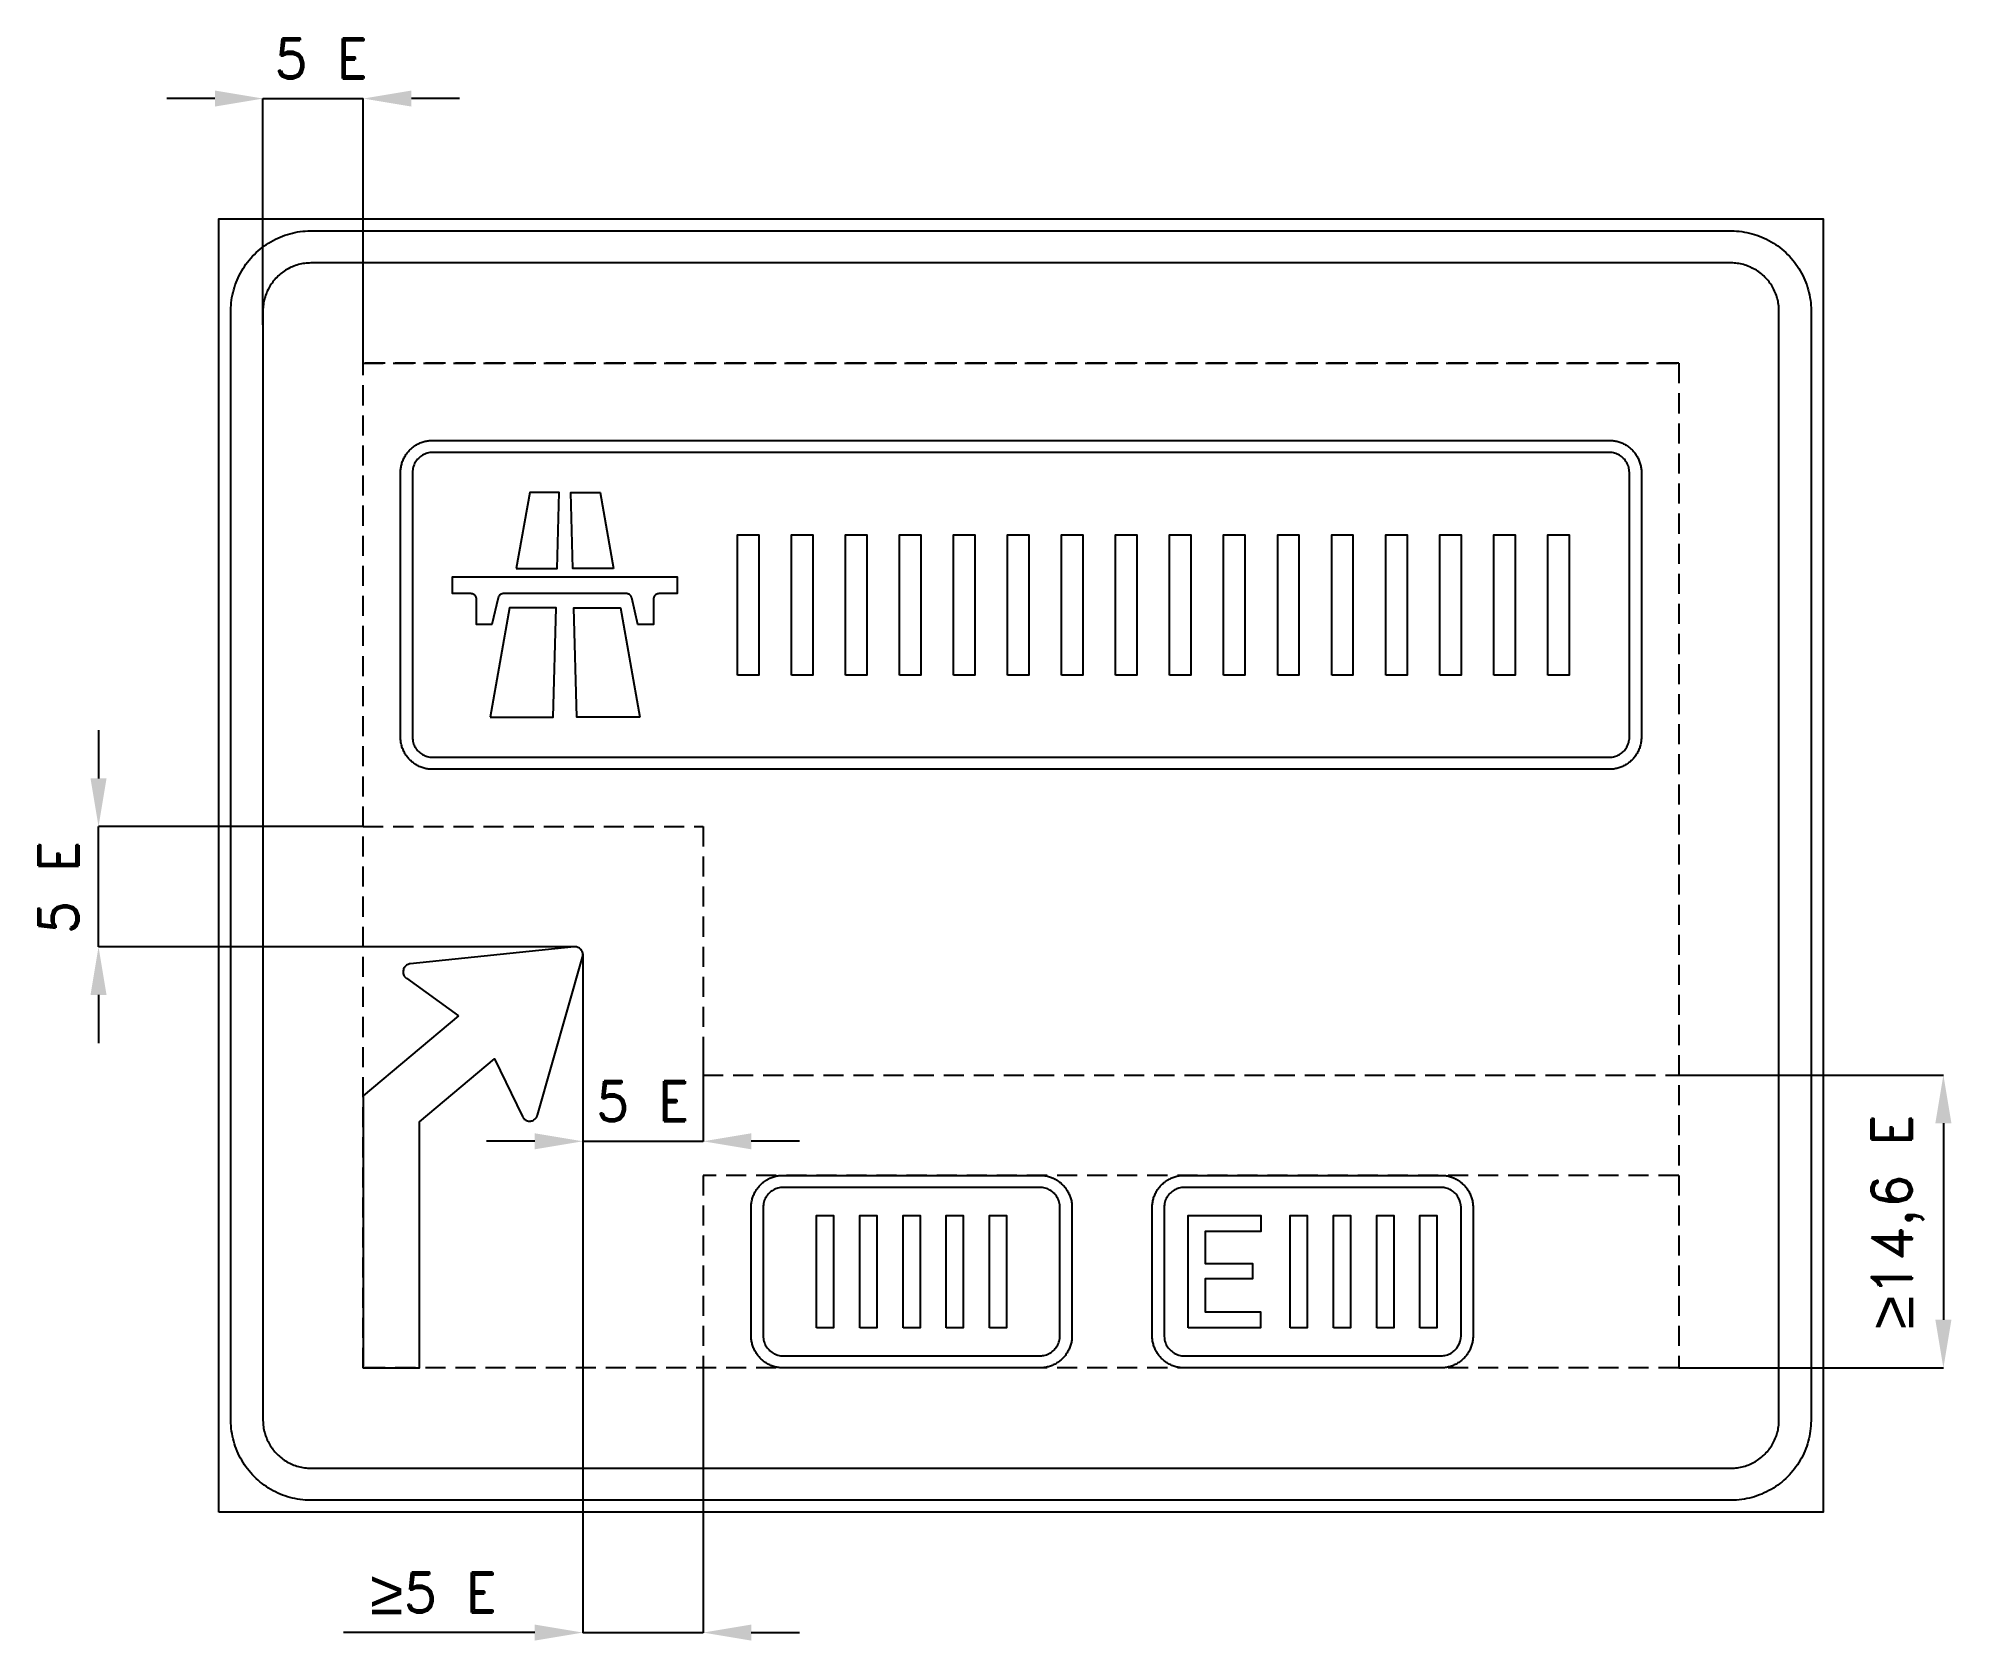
# Model space of a CAD drawing. Header units: millimetres. Extents: x 92 to 4877, y 63 to 4058.
import ezdxf

# ---------------------------------------------------------------- set-up
doc = ezdxf.new("R2010")
doc.units = ezdxf.units.MM
doc.header["$LTSCALE"] = 5
doc.linetypes.add('ČÁRKOVANÁX2', pattern=[1.5, 1, -0.5])
doc.layers.add('Kóty', color=2, linetype='Continuous')
doc.layers.add('Značka', color=7, linetype='Continuous')
doc.styles.get("Standard").update_dxf_attribs({"font": 'romand.shx', "height": 100})
doc.dimstyles.get("Standard").update_dxf_attribs({"dimtxt": 100, "dimasz": 120, "dimexe": 0.18, "dimexo": 0.0625, "dimgap": 50, "dimtad": 1, "dimdec": 0, "dimzin": 0, "dimdsep": 46, "dimtxsty": 'Standard', "dimcen": 0.09, "dimadec": 0, "dimazin": 0, "dimtfac": 1, "dimtdec": 0, "dimtofl": 0, "dimtmove": 0, "dimatfit": 3, "dimfxl": 1, "dimtolj": 1, "dimtzin": 0, "dimarcsym": 0})

msp = doc.modelspace()

# ---------------------------------------------------------------- texts
at = {"layer": 'Kóty', "char_height": 100, "attachment_point": 5}
for s, insert in [('\\A1;5 E', (797, 4007.6)), ('\\A1;5 E', (1598.9, 1407.6)), ('{\\fArial|b0|i0|c238|p34;\\H1.08333x;≥\\A1;\\Fromand|c238;\\H0.92308x;5 E}', (1077.8, 182.6))]:
    msp.add_mtext(s, dxfattribs=dict(at, insert=insert))
at = {"layer": 'Kóty', "insert": (141.7, 1940.9), "char_height": 100, "attachment_point": 5, "rotation": 90}
msp.add_mtext('\\A1;5 E', dxfattribs=at)

# ---------------------------------------------------------------- blocks, each defined once
blk = doc.blocks.new('*D0')
at = {"layer": 'Defpoints', "color": 0, "transparency": 16777216}
for p in [(4181.7, 1472.7), (4181.7, 742.6), (4841.7, 742.6)]:
    blk.add_point(p, dxfattribs=at)
at = {"layer": 'Kóty', "color": 0, "lineweight": -2, "transparency": 16777216}
for p, q in [((4181.8, 1472.7), (4841.9, 1472.7)), ((4841.7, 1352.7), (4841.7, 862.6)), ((4181.8, 742.6), (4841.9, 742.6))]:
    blk.add_line(p, q, dxfattribs=at)
at = {"layer": 'Kóty', "color": 0, "transparency": 16777216}
for points in [[(4821.7, 1352.7), (4861.7, 1352.7), (4841.7, 1472.7)], [(4821.7, 862.6), (4861.7, 862.6), (4841.7, 742.6)]]:
    blk.add_solid(points, dxfattribs=at)
at = {"layer": 'Kóty', "color": 0, "transparency": 16777216, "insert": (4728, 1107.7), "char_height": 100, "attachment_point": 5, "rotation": 90}
blk.add_mtext('\\A1;{\\fArial|b0|i0|c238|p34;\\H1.08333x;≥}14,6 E', dxfattribs=at)

# ---------------------------------------------------------------- dimensions: what is measured, and where the dimension line sits
at = {"layer": 'Kóty'}
dim = msp.add_linear_dim(base=(4841.7, 742.6), p1=(4181.7, 1472.7), p2=(4181.7, 742.6), angle=90, text='{\\fArial|b0|i0|c238|p34;\\H1.08333x;≥}14,6 E', dimstyle='Standard', dxfattribs=at)
dim.commit()
dim.dimension.update_dxf_attribs({"geometry": '*D0', "text_midpoint": (4728, 1107.7)})

# ---------------------------------------------------------------- linework, layer by layer
at = {"layer": 'Kóty'}
for p, q in [((531.7, 3907.6), (411.7, 3907.6)), ((651.7, 3343.3), (651.7, 3907.8)), ((901.7, 3247.7), (901.7, 3907.8)), ((1141.7, 3907.6), (1021.7, 3907.6)), ((241.7, 2332.4), (241.7, 2212.4)), ((901.7, 2092.2), (241.5, 2092.4)), ((1429.8, 1792.6), (241.5, 1792.5)), ((1449.2, 1774.7), (1449.2, 82.4)), ((1449.2, 1774.7), (1449.2, 1307.4)), ((241.7, 1672.5), (241.7, 1552.5)), ((1749.2, 1522.6), (1749.2, 1307.4)), ((1329.2, 1307.6), (1209.2, 1307.6)), ((1989.2, 1307.6), (1869.2, 1307.6)), ((1749.4, 742.6), (1749.4, 82.4)), ((1329.2, 82.6), (852.1, 82.6)), ((1869.4, 82.6), (1989.4, 82.6))]:
    msp.add_line(p, q, dxfattribs=at)
for points in [[(651.7, 3907.6), (901.7, 3907.8)], [(241.7, 1792.5), (241.7, 2092.4)], [(1449.2, 1307.6), (1749.2, 1307.6)], [(1449.2, 82.6), (1749.4, 82.6)]]:
    msp.add_lwpolyline(points, dxfattribs=at)
for points in [[(531.7, 3927.6), (531.7, 3887.6), (651.7, 3907.6)], [(1021.7, 3927.6), (1021.7, 3887.6), (901.7, 3907.6)], [(221.7, 2212.4), (261.7, 2212.4), (241.7, 2092.4)], [(221.7, 1672.5), (261.7, 1672.5), (241.7, 1792.5)], [(1329.2, 1327.6), (1329.2, 1287.6), (1449.2, 1307.6)], [(1869.2, 1327.6), (1869.2, 1287.6), (1749.2, 1307.6)], [(1329.2, 102.6), (1329.2, 62.6), (1449.2, 82.6)], [(1869.4, 102.6), (1869.4, 62.6), (1749.4, 82.6)]]:
    msp.add_solid(points, dxfattribs=at)
at = {"layer": 'Značka', "color": 6, "linetype": 'ČÁRKOVANÁX2', "ltscale": 10}
msp.add_line((4181.7, 3247.6), (901.7, 3247.6), dxfattribs=at)
at = {"layer": 'Značka', "color": 5}
msp.add_lwpolyline([(541.7, 382.6), (541.7, 3607.6), (4541.7, 3607.6), (4541.7, 382.6), (541.7, 382.6)], dxfattribs=at)
for points in [[(771.7, 412.6), (770.9, 412.6), (770.2, 412.6, -0.03218), (744.3, 414.4, -0.035443), (719, 419.7, -0.036267), (694.4, 428, -0.03442), (671.3, 439.7, -0.033721), (649.7, 454, -0.034085), (630.3, 471.2, -0.034209), (613.1, 490.6, -0.034229), (598.8, 512.2, -0.034044), (587.2, 535.3, -0.033412), (578.8, 559.8, -0.034127), (573.5, 585.2, -0.036745), (571.7, 611), (571.7, 611.8), (571.7, 612.6), (571.7, 3377.6), (571.7, 3378.4), (571.7, 3379.2, -0.03218), (573.5, 3405, -0.035441), (578.8, 3430.4, -0.03627), (587.1, 3454.9, -0.034417), (598.8, 3478.1, -0.033719), (613.2, 3499.6, -0.034077), (630.3, 3519, -0.034208), (649.7, 3536.2, -0.034227), (671.3, 3550.6, -0.034051), (694.4, 3562.1, -0.033416), (719, 3570.5, -0.034129), (744.3, 3575.9, -0.036746), (770.2, 3577.6), (770.9, 3577.6), (771.7, 3577.6), (4311.7, 3577.6), (4312.5, 3577.6), (4313.3, 3577.6, -0.032179), (4339.1, 3575.8, -0.035449), (4364.5, 3570.5, -0.036285), (4389, 3562.2, -0.03442), (4412.2, 3550.6, -0.033728), (4433.7, 3536.2, -0.034072), (4453.1, 3519, -0.034214), (4470.3, 3499.6, -0.034225), (4484.7, 3478.1, -0.034047), (4496.3, 3454.9, -0.033416), (4504.6, 3430.4, -0.034127), (4510, 3405, -0.036746), (4511.7, 3379.2), (4511.7, 3378.4), (4511.7, 3377.6), (4511.7, 612.6), (4511.7, 611.8), (4511.7, 611, -0.032179), (4509.9, 585.2, -0.035451), (4504.6, 559.8, -0.036282), (4496.3, 535.3, -0.034423), (4484.7, 512.2, -0.033731), (4470.3, 490.6, -0.034079), (4453.1, 471.2, -0.034215), (4433.7, 454, -0.034227), (4412.2, 439.7, -0.03404), (4389, 428.1, -0.033412), (4364.5, 419.7, -0.034125), (4339.1, 414.3, -0.036745), (4313.3, 412.6), (4312.5, 412.6), (4311.7, 412.6), (771.7, 412.6)], [(771.7, 492.6), (4311.7, 492.6), (4312.2, 492.6), (4312.7, 492.6, 0.03218), (4328.2, 493.7, 0.035446), (4343.4, 496.9, 0.036272), (4358.1, 501.8, 0.034415), (4372, 508.8, 0.03371), (4384.9, 517.5, 0.034081), (4396.6, 527.8, 0.03421), (4406.9, 539.4, 0.03423), (4415.5, 552.3, 0.034026), (4422.4, 566.2, 0.033416), (4427.5, 580.9, 0.034113), (4430.7, 596.2, 0.036749), (4431.7, 611.7), (4431.7, 612.1), (4431.7, 612.6), (4431.7, 3377.6), (4431.7, 3378.1), (4431.7, 3378.6, 0.03218), (4430.6, 3394.1, 0.035459), (4427.5, 3409.3, 0.036272), (4422.5, 3424, 0.034417), (4415.5, 3437.9, 0.03372), (4406.9, 3450.8, 0.034076), (4396.6, 3462.5, 0.034204), (4384.9, 3472.8, 0.034215), (4372, 3481.4, 0.03402), (4358.1, 3488.3, 0.033415), (4343.4, 3493.4, 0.034111), (4328.2, 3496.6, 0.036748), (4312.7, 3497.6), (4312.2, 3497.6), (4311.7, 3497.6), (771.7, 3497.6), (771.3, 3497.6), (770.8, 3497.6, 0.032179), (755.3, 3496.5, 0.035457), (740.1, 3493.4, 0.036267), (725.3, 3488.4, 0.034424), (711.5, 3481.4, 0.033731), (698.5, 3472.8, 0.034079), (686.9, 3462.5, 0.034202), (676.6, 3450.8, 0.034216), (668, 3437.9, 0.034038), (661, 3424, 0.033412), (656, 3409.3, 0.034124), (652.8, 3394, 0.036744), (651.7, 3378.6), (651.7, 3378.1), (651.7, 3377.6), (651.7, 612.6), (651.7, 612.1), (651.7, 611.7, 0.03218), (652.8, 596.2, 0.035444), (656, 580.9, 0.036267), (661, 566.2, 0.034421), (668, 552.3, 0.033721), (676.6, 539.4, 0.034084), (686.9, 527.8, 0.034209), (698.5, 517.5, 0.03423), (711.5, 508.8, 0.034044), (725.3, 501.9, 0.033413), (740.1, 496.9, 0.034127), (755.3, 493.6, 0.036744), (770.8, 492.6), (771.3, 492.6), (771.7, 492.6)], [(1139.2, 1620.5), (901.7, 1421.3), (901.7, 742.6), (1041.7, 742.6), (1041.7, 1356), (1229.2, 1513.3), (1298.7, 1369.2), (1299.2, 1368.3), (1299.6, 1367.5, 0.05144), (1301.9, 1364.4, 0.051549), (1304.8, 1361.8, 0.06417), (1309, 1359.4, 0.064124), (1313.6, 1358.1, 0.064003), (1318.4, 1357.9, 0.063887), (1323.1, 1358.9, 0.063518), (1327.5, 1361, 0.062348), (1331.2, 1364.1, 0.051635), (1333.6, 1367.1, 0.056323), (1335.3, 1370.6, 0.011231), (1335.7, 1371.5), (1335.9, 1372.4), (1448.6, 1767.1), (1448.8, 1768.1, 0.009953), (1449, 1769, 0.052008), (1449.4, 1772.9, 0.052135), (1448.9, 1776.8, 0.064834), (1447.3, 1781.4, 0.065058), (1444.7, 1785.5, 0.064761), (1441.1, 1788.8, 0.063101), (1436.8, 1791.2, 0.052124), (1433.1, 1792.3, 0.056952), (1429.2, 1792.6), (1428.2, 1792.6), (1427.3, 1792.5), (1019, 1750.2), (1018, 1750), (1017.1, 1749.9, 0.051482), (1013.4, 1748.8, 0.051557), (1010, 1746.9, 0.064164), (1006.3, 1743.8, 0.06413), (1003.5, 1739.9, 0.064001), (1001.7, 1735.4, 0.063877), (1001, 1730.6, 0.063529), (1001.5, 1725.8, 0.062365), (1003.1, 1721.3, 0.051652), (1005.2, 1718, 0.056308), (1007.8, 1715.2), (1008.6, 1714.6), (1009.3, 1714), (1139.2, 1620.5)]]:
    msp.add_lwpolyline(points, format="xyb", dxfattribs=at)
at = {"layer": 'Značka', "color": 6, "linetype": 'ČÁRKOVANÁX2', "ltscale": 10}
for points in [[(901.7, 742.6), (901.7, 3247.6), (4181.7, 3247.6), (4181.7, 742.6), (901.7, 742.6)], [(901.7, 2092.2), (1749.2, 2092.8), (1749.2, 1472.7), (4181.7, 1472.7)], [(4181.7, 1222.7), (1749.2, 1222.7), (1749.4, 742.6)]]:
    msp.add_lwpolyline(points, dxfattribs=at)
at = {"layer": 'Značka', "color": 3}
for points in [[(1074.7, 2235.1), (1074.4, 2235.1), (1074.1, 2235.1, -0.032179), (1063.8, 2235.8, -0.035442), (1053.6, 2238, -0.036259), (1043.8, 2241.3, -0.034412), (1034.5, 2245.9, -0.033722), (1025.9, 2251.7, -0.034079), (1018.2, 2258.5, -0.034208), (1011.3, 2266.3, -0.034233), (1005.6, 2274.9, -0.034047), (1000.9, 2284.2, -0.033418), (997.6, 2294, -0.034128), (995.4, 2304.2, -0.036747), (994.7, 2314.5), (994.7, 2314.8), (994.7, 2315.1), (994.7, 2975.1), (994.7, 2975.4), (994.7, 2975.7, -0.032177), (995.5, 2986.1, -0.035443), (997.6, 2996.2, -0.03627), (1000.9, 3006, -0.034422), (1005.6, 3015.3, -0.033734), (1011.3, 3023.9, -0.034072), (1018.2, 3031.7, -0.034206), (1025.9, 3038.5, -0.034224), (1034.5, 3044.3, -0.034046), (1043.8, 3048.9, -0.033416), (1053.6, 3052.3, -0.034153), (1063.8, 3054.4, -0.036741), (1074.1, 3055.1), (1074.4, 3055.1), (1074.7, 3055.1), (4008.7, 3055.1), (4009, 3055.1), (4009.4, 3055.1, -0.032177), (4019.7, 3054.4, -0.035443), (4029.8, 3052.3, -0.036259), (4039.7, 3049, -0.034425), (4048.9, 3044.3, -0.033741), (4057.5, 3038.5, -0.034066), (4065.3, 3031.7, -0.034182), (4072.2, 3023.9, -0.034226), (4077.9, 3015.3, -0.034056), (4082.5, 3006, -0.033425), (4085.9, 2996.2, -0.034151), (4088, 2986.1, -0.036743), (4088.7, 2975.7), (4088.7, 2975.4), (4088.7, 2975.1), (4088.7, 2315.1), (4088.7, 2314.8), (4088.7, 2314.5, -0.032179), (4088, 2304.2, -0.035443), (4085.9, 2294, -0.036259), (4082.6, 2284.2, -0.034419), (4077.9, 2274.9, -0.033729), (4072.2, 2266.3, -0.034073), (4065.3, 2258.5, -0.034191), (4057.5, 2251.7, -0.034225), (4048.9, 2245.9, -0.034056), (4039.6, 2241.3, -0.033414), (4029.8, 2238, -0.034128), (4019.7, 2235.8, -0.036743), (4009.4, 2235.1), (4009, 2235.1), (4008.7, 2235.1), (1074.7, 2235.1)], [(1074.7, 2235.1), (1074.4, 2235.1), (1074.1, 2235.1, -0.032179), (1063.8, 2235.8, -0.035442), (1053.6, 2238, -0.036259), (1043.8, 2241.3, -0.034412), (1034.5, 2245.9, -0.033722), (1025.9, 2251.7, -0.034079), (1018.2, 2258.5, -0.034208), (1011.3, 2266.3, -0.034233), (1005.6, 2274.9, -0.034047), (1000.9, 2284.2, -0.033418), (997.6, 2294, -0.034128), (995.4, 2304.2, -0.036747), (994.7, 2314.5), (994.7, 2314.8), (994.7, 2315.1), (994.7, 2975.1), (994.7, 2975.4), (994.7, 2975.7, -0.032177), (995.5, 2986.1, -0.035443), (997.6, 2996.2, -0.03627), (1000.9, 3006, -0.034422), (1005.6, 3015.3, -0.033734), (1011.3, 3023.9, -0.034072), (1018.2, 3031.7, -0.034206), (1025.9, 3038.5, -0.034224), (1034.5, 3044.3, -0.034046), (1043.8, 3048.9, -0.033416), (1053.6, 3052.3, -0.034153), (1063.8, 3054.4, -0.036741), (1074.1, 3055.1), (1074.4, 3055.1), (1074.7, 3055.1), (4008.7, 3055.1), (4009, 3055.1), (4009.4, 3055.1, -0.032177), (4019.7, 3054.4, -0.035443), (4029.8, 3052.3, -0.036259), (4039.7, 3049, -0.034425), (4048.9, 3044.3, -0.033741), (4057.5, 3038.5, -0.034066), (4065.3, 3031.7, -0.034182), (4072.2, 3023.9, -0.034226), (4077.9, 3015.3, -0.034056), (4082.5, 3006, -0.033425), (4085.9, 2996.2, -0.034151), (4088, 2986.1, -0.036743), (4088.7, 2975.7), (4088.7, 2975.4), (4088.7, 2975.1), (4088.7, 2315.1), (4088.7, 2314.8), (4088.7, 2314.5, -0.032179), (4088, 2304.2, -0.035443), (4085.9, 2294, -0.036259), (4082.6, 2284.2, -0.034419), (4077.9, 2274.9, -0.033729), (4072.2, 2266.3, -0.034073), (4065.3, 2258.5, -0.034191), (4057.5, 2251.7, -0.034225), (4048.9, 2245.9, -0.034056), (4039.6, 2241.3, -0.033414), (4029.8, 2238, -0.034128), (4019.7, 2235.8, -0.036743), (4009.4, 2235.1), (4009, 2235.1), (4008.7, 2235.1), (1074.7, 2235.1)], [(1074.7, 2265.1), (4008.7, 2265.1), (4008.9, 2265.1), (4009.1, 2265.1, 0.032201), (4015.6, 2265.6, 0.035429), (4021.9, 2266.9, 0.036236), (4028.1, 2269, 0.034417), (4033.8, 2271.9, 0.033715), (4039.2, 2275.5, 0.034091), (4044.1, 2279.8, 0.034221), (4048.4, 2284.6, 0.034225), (4052, 2290, 0.034051), (4054.9, 2295.8, 0.033431), (4057, 2301.9, 0.034177), (4058.3, 2308.3, 0.036734), (4058.7, 2314.7), (4058.7, 2314.9), (4058.7, 2315.1), (4058.7, 2975.1), (4058.7, 2975.3), (4058.7, 2975.5, 0.032201), (4058.3, 2982, 0.035466), (4057, 2988.3, 0.036308), (4054.9, 2994.4, 0.034484), (4052, 3000.2, 0.033716), (4048.4, 3005.6, 0.034119), (4044.1, 3010.5, 0.034209), (4039.2, 3014.8, 0.034225), (4033.8, 3018.4, 0.034043), (4028.1, 3021.2, 0.033424), (4021.9, 3023.3, 0.03417), (4015.6, 3024.7, 0.036735), (4009.1, 3025.1), (4008.9, 3025.1), (4008.7, 3025.1), (1074.7, 3025.1), (1074.5, 3025.1), (1074.3, 3025.1), (1067.9, 3024.7, 0.035467), (1061.5, 3023.3, 0.03632), (1055.4, 3021.3, 0.034475), (1049.6, 3018.4, 0.033724), (1044.2, 3014.8, 0.034108), (1039.4, 3010.5, 0.034202), (1035.1, 3005.6, 0.034229), (1031.5, 3000.2, 0.034039), (1028.6, 2994.4, 0.033411), (1026.5, 2988.3, 0.034119), (1025.2, 2982, 0.03674), (1024.7, 2975.5), (1024.7, 2975.3), (1024.7, 2975.1), (1024.7, 2315.1), (1024.7, 2314.9), (1024.7, 2314.7, 0.032179), (1025.2, 2308.3, 0.035446), (1026.5, 2301.9, 0.036266), (1028.6, 2295.8, 0.034408), (1031.5, 2290, 0.033722), (1035.1, 2284.6, 0.034097), (1039.4, 2279.8, 0.034183), (1044.2, 2275.5, 0.034227), (1049.6, 2271.9, 0.034026), (1055.4, 2269, 0.033407), (1061.5, 2266.9, 0.034136), (1067.9, 2265.5, 0.036736), (1074.3, 2265.1), (1074.5, 2265.1), (1074.7, 2265.1)], [(1571.5, 2662.3), (1571.3, 2662.9), (1571.1, 2663.5, 0.047764), (1570.1, 2665.8, 0.047997), (1568.7, 2667.9, 0.059566), (1566.5, 2670.1, 0.058353), (1563.9, 2671.7, 0.048212), (1561.5, 2672.6, 0.052404), (1559.1, 2673.1), (1558.4, 2673.1), (1557.8, 2673.1), (1251.6, 2673.1), (1251, 2673.1), (1250.4, 2673.1), (1247.9, 2672.6), (1245.6, 2671.7, 0.059482), (1242.9, 2670.1, 0.058347), (1240.7, 2667.9, 0.048253), (1239.3, 2665.8, 0.052405), (1238.3, 2663.5), (1238.2, 2662.9), (1238, 2662.3), (1222.7, 2596.1), (1184.2, 2596.1), (1184.2, 2659.1), (1184.2, 2659.8), (1184.2, 2660.6, 0.055722), (1183.6, 2663.4, 0.056185), (1182.4, 2666.1, 0.069706), (1180.1, 2669, 0.068362), (1177.2, 2671.2, 0.056481), (1174.6, 2672.5, 0.061107), (1171.7, 2673), (1171, 2673.1), (1170.2, 2673.1), (1124.7, 2673.1), (1124.7, 2715.1), (1684.7, 2715.1), (1684.7, 2673.1), (1639.2, 2673.1), (1638.5, 2673.1), (1637.8, 2673, 0.055644), (1634.9, 2672.5, 0.056207), (1632.2, 2671.2, 0.069667), (1629.3, 2669, 0.068314), (1627.1, 2666.1, 0.056452), (1625.9, 2663.4, 0.061104), (1625.3, 2660.6, 0.012198), (1625.3, 2659.8, 0.004175), (1625.2, 2659.1), (1625.2, 2596.1), (1586.7, 2596.1), (1571.5, 2662.3)], [(2948.9, 742.7), (2948.6, 742.7), (2948.3, 742.7, -0.032181), (2938, 743.4, -0.035443), (2927.8, 745.5, -0.036262), (2918, 748.9, -0.034422), (2908.8, 753.5, -0.033721), (2900.1, 759.3, -0.034103), (2892.4, 766.1, -0.034206), (2885.5, 773.9, -0.034244), (2879.8, 782.5, -0.034046), (2875.1, 791.8, -0.033416), (2871.8, 801.6, -0.034106), (2869.6, 811.8, -0.036717), (2868.9, 822.1), (2868.9, 822.4), (2868.9, 822.7), (2868.9, 1142.7), (2868.9, 1143), (2868.9, 1143.3, -0.032156), (2869.7, 1153.7, -0.035441), (2871.8, 1163.8, -0.036281), (2875.1, 1173.6, -0.034407), (2879.8, 1182.9, -0.033712), (2885.5, 1191.5, -0.034077), (2892.4, 1199.3, -0.034218), (2900.1, 1206.1, -0.034218), (2908.8, 1211.9, -0.034029), (2918, 1216.5, -0.033411), (2927.8, 1219.9, -0.034128), (2938, 1222, -0.03674), (2948.3, 1222.7), (2948.6, 1222.7), (2948.9, 1222.7), (3588.9, 1222.7), (3589.2, 1222.7), (3589.6, 1222.7, -0.032175), (3599.9, 1222, -0.035437), (3610, 1219.9, -0.036265), (3619.9, 1216.6, -0.03442), (3629.1, 1211.9, -0.033719), (3637.7, 1206.1, -0.034106), (3645.5, 1199.3, -0.034206), (3652.4, 1191.5, -0.034245), (3658.1, 1182.9, -0.03405), (3662.7, 1173.6, -0.033416), (3666.1, 1163.8, -0.034106), (3668.2, 1153.7, -0.036764), (3668.9, 1143.3), (3668.9, 1143), (3668.9, 1142.7), (3668.9, 822.7), (3668.9, 822.4), (3668.9, 822.1, -0.032203), (3668.2, 811.7, -0.035442), (3666.1, 801.6, -0.036259), (3662.8, 791.8, -0.034422), (3658.1, 782.5, -0.033712), (3652.4, 773.9, -0.034114), (3645.5, 766.1, -0.034216), (3637.7, 759.3, -0.034246), (3629.1, 753.5, -0.034053), (3619.9, 748.9, -0.03341), (3610, 745.5, -0.034128), (3599.9, 743.4, -0.036746), (3589.6, 742.7), (3589.2, 742.7), (3588.9, 742.7), (2948.9, 742.7)], [(2948.9, 742.7), (2948.6, 742.7), (2948.3, 742.7, -0.032181), (2938, 743.4, -0.035443), (2927.8, 745.5, -0.036262), (2918, 748.9, -0.034422), (2908.8, 753.5, -0.033721), (2900.1, 759.3, -0.034103), (2892.4, 766.1, -0.034206), (2885.5, 773.9, -0.034244), (2879.8, 782.5, -0.034046), (2875.1, 791.8, -0.033416), (2871.8, 801.6, -0.034106), (2869.6, 811.8, -0.036717), (2868.9, 822.1), (2868.9, 822.4), (2868.9, 822.7), (2868.9, 1142.7), (2868.9, 1143), (2868.9, 1143.3, -0.032156), (2869.7, 1153.7, -0.035441), (2871.8, 1163.8, -0.036281), (2875.1, 1173.6, -0.034407), (2879.8, 1182.9, -0.033712), (2885.5, 1191.5, -0.034077), (2892.4, 1199.3, -0.034218), (2900.1, 1206.1, -0.034218), (2908.8, 1211.9, -0.034029), (2918, 1216.5, -0.033411), (2927.8, 1219.9, -0.034128), (2938, 1222, -0.03674), (2948.3, 1222.7), (2948.6, 1222.7), (2948.9, 1222.7), (3588.9, 1222.7), (3589.2, 1222.7), (3589.6, 1222.7, -0.032175), (3599.9, 1222, -0.035437), (3610, 1219.9, -0.036265), (3619.9, 1216.6, -0.03442), (3629.1, 1211.9, -0.033719), (3637.7, 1206.1, -0.034106), (3645.5, 1199.3, -0.034206), (3652.4, 1191.5, -0.034245), (3658.1, 1182.9, -0.03405), (3662.7, 1173.6, -0.033416), (3666.1, 1163.8, -0.034106), (3668.2, 1153.7, -0.036764), (3668.9, 1143.3), (3668.9, 1143), (3668.9, 1142.7), (3668.9, 822.7), (3668.9, 822.4), (3668.9, 822.1, -0.032203), (3668.2, 811.7, -0.035442), (3666.1, 801.6, -0.036259), (3662.8, 791.8, -0.034422), (3658.1, 782.5, -0.033712), (3652.4, 773.9, -0.034114), (3645.5, 766.1, -0.034216), (3637.7, 759.3, -0.034246), (3629.1, 753.5, -0.034053), (3619.9, 748.9, -0.03341), (3610, 745.5, -0.034128), (3599.9, 743.4, -0.036746), (3589.6, 742.7), (3589.2, 742.7), (3588.9, 742.7), (2948.9, 742.7)], [(2948.9, 772.7), (3588.9, 772.7), (3589.1, 772.7), (3589.3, 772.7, 0.032177), (3595.8, 773.2, 0.035438), (3602.1, 774.5, 0.036267), (3608.3, 776.6, 0.034407), (3614, 779.5, 0.033733), (3619.4, 783.1, 0.034072), (3624.3, 787.4, 0.034211), (3628.6, 792.2), (3632.2, 797.6), (3635.1, 803.4), (3637.2, 809.5), (3638.5, 815.9), (3638.9, 822.3), (3638.9, 822.5), (3638.9, 822.7), (3638.9, 1142.7), (3638.9, 1142.9), (3638.9, 1143.1), (3638.5, 1149.6), (3637.2, 1155.9), (3635.1, 1162), (3632.2, 1167.8, 0.033689), (3628.6, 1173.2, 0.034072), (3624.3, 1178.1, 0.034202), (3619.4, 1182.4, 0.034225), (3614, 1185.9, 0.034034), (3608.3, 1188.8, 0.033429), (3602.1, 1190.9, 0.03413), (3595.8, 1192.3, 0.036748), (3589.3, 1192.7), (3589.1, 1192.7), (3588.9, 1192.7), (2948.9, 1192.7), (2948.7, 1192.7), (2948.5, 1192.7, 0.032181), (2942.1, 1192.3, 0.035454), (2935.7, 1190.9, 0.036285), (2929.6, 1188.9, 0.034433), (2923.8, 1185.9, 0.033723), (2918.4, 1182.3, 0.034065), (2913.6, 1178.1, 0.034221), (2909.3, 1173.2, 0.034225), (2905.7, 1167.8, 0.034073), (2902.8, 1162, 0.033389), (2900.7, 1155.9, 0.034099), (2899.4, 1149.6, 0.036774), (2898.9, 1143.1), (2898.9, 1142.9), (2898.9, 1142.7), (2898.9, 822.7), (2898.9, 822.5), (2898.9, 822.3), (2899.4, 815.9, 0.035396), (2900.7, 809.5, 0.036246), (2902.8, 803.4, 0.034408), (2905.7, 797.6, 0.033692), (2909.3, 792.2, 0.034081), (2913.6, 787.4, 0.034202), (2918.4, 783.1, 0.034207), (2923.8, 779.5, 0.034039), (2929.6, 776.6, 0.0334), (2935.7, 774.5, 0.034126), (2942.1, 773.1, 0.036743), (2948.5, 772.7), (2948.7, 772.7), (2948.9, 772.7)]]:
    msp.add_lwpolyline(points, format="xyb", dxfattribs=at)
for points in [[(1283.4, 2736.1), (1385.2, 2736.1), (1390.2, 2925.1), (1316.8, 2925.1), (1283.4, 2736.1)], [(1526, 2736.1), (1424.2, 2736.1), (1419.3, 2925.1), (1492.7, 2925.1), (1526, 2736.1)], [(1834.7, 2470.1), (1834.7, 2820.1), (1887.8, 2820.1), (1887.8, 2470.1), (1834.7, 2470.1)], [(1969.4, 2470.1), (1969.4, 2820.1), (2022.5, 2820.1), (2022.5, 2470.1), (1969.4, 2470.1)], [(2104.2, 2470.1), (2104.2, 2820.1), (2157.2, 2820.1), (2157.2, 2470.1), (2104.2, 2470.1)], [(2238.9, 2470.1), (2238.9, 2820.1), (2291.9, 2820.1), (2291.9, 2470.1), (2238.9, 2470.1)], [(2373.6, 2470.1), (2373.6, 2820.1), (2426.6, 2820.1), (2426.6, 2470.1), (2373.6, 2470.1)], [(2508.3, 2470.1), (2508.3, 2820.1), (2561.3, 2820.1), (2561.3, 2470.1), (2508.3, 2470.1)], [(2643, 2470.1), (2643, 2820.1), (2696.1, 2820.1), (2696.1, 2470.1), (2643, 2470.1)], [(2777.7, 2470.1), (2777.7, 2820.1), (2830.8, 2820.1), (2830.8, 2470.1), (2777.7, 2470.1)], [(2912.4, 2470.1), (2912.4, 2820.1), (2965.5, 2820.1), (2965.5, 2470.1), (2912.4, 2470.1)], [(3047.1, 2470.1), (3047.1, 2820.1), (3100.2, 2820.1), (3100.2, 2470.1), (3047.1, 2470.1)], [(3181.9, 2470.1), (3181.9, 2820.1), (3234.9, 2820.1), (3234.9, 2470.1), (3181.9, 2470.1)], [(3316.6, 2470.1), (3316.6, 2820.1), (3369.6, 2820.1), (3369.6, 2470.1), (3316.6, 2470.1)], [(3451.3, 2470.1), (3451.3, 2820.1), (3504.3, 2820.1), (3504.3, 2470.1), (3451.3, 2470.1)], [(3586, 2470.1), (3586, 2820.1), (3639, 2820.1), (3639, 2470.1), (3586, 2470.1)], [(3720.7, 2470.1), (3720.7, 2820.1), (3773.8, 2820.1), (3773.8, 2470.1), (3720.7, 2470.1)], [(3855.4, 2470.1), (3855.4, 2820.1), (3908.5, 2820.1), (3908.5, 2470.1), (3855.4, 2470.1)], [(1218, 2365.1), (1375.5, 2365.1), (1382.7, 2638.1), (1266.2, 2638.1), (1218, 2365.1)], [(1591.4, 2365.1), (1433.9, 2365.1), (1426.8, 2638.1), (1543.3, 2638.1), (1591.4, 2365.1)], [(2958.9, 842.7), (2958.9, 1122.7), (3139.6, 1122.7), (3139.6, 1082.3), (3001.4, 1082.3), (3001.4, 1002.5), (3119.2, 1002.5), (3119.2, 965), (3001.4, 965), (3001.4, 882.5), (3139.3, 882.5), (3139.3, 842.7), (2958.9, 842.7)], [(3213.2, 842.7), (3213.2, 1122.7), (3255.6, 1122.7), (3255.6, 842.7), (3213.2, 842.7)], [(3321, 842.7), (3321, 1122.7), (3363.4, 1122.7), (3363.4, 842.7), (3321, 842.7)], [(3428.7, 842.7), (3428.7, 1122.7), (3471.2, 1122.7), (3471.2, 842.7), (3428.7, 842.7)], [(3536.5, 842.7), (3536.5, 1122.7), (3578.9, 1122.7), (3578.9, 842.7), (3536.5, 842.7)]]:
    msp.add_lwpolyline(points, dxfattribs=at)
at = {"layer": 'Značka', "color": 1}
for points in [[(1948.9, 742.7), (1948.6, 742.7), (1948.3, 742.7, -0.032179), (1938, 743.4, -0.03544), (1927.8, 745.5, -0.03627), (1918, 748.9, -0.034417), (1908.8, 753.5, -0.033721), (1900.1, 759.3, -0.034088), (1892.4, 766.1, -0.034206), (1885.5, 773.9, -0.034234), (1879.8, 782.5, -0.034036), (1875.1, 791.8, -0.033405), (1871.8, 801.6, -0.034129), (1869.6, 811.8, -0.036741), (1868.9, 822.1), (1868.9, 822.4), (1868.9, 822.7), (1868.9, 1142.7), (1868.9, 1143), (1868.9, 1143.3, -0.032179), (1869.7, 1153.7, -0.035441), (1871.8, 1163.8, -0.036259), (1875.1, 1173.6, -0.034427), (1879.8, 1182.9, -0.033732), (1885.5, 1191.5, -0.034086), (1892.4, 1199.3, -0.034218), (1900.1, 1206.1, -0.034231), (1908.8, 1211.9, -0.034044), (1918, 1216.5, -0.033412), (1927.8, 1219.9, -0.034122), (1938, 1222, -0.036741), (1948.3, 1222.7), (1948.6, 1222.7), (1948.9, 1222.7), (2588.9, 1222.7), (2589.2, 1222.7), (2589.6, 1222.7, -0.032175), (2599.9, 1222, -0.035437), (2610, 1219.9, -0.036265), (2619.9, 1216.6, -0.03442), (2629.1, 1211.9, -0.033719), (2637.7, 1206.1, -0.034106), (2645.5, 1199.3, -0.034206), (2652.4, 1191.5, -0.034245), (2658.1, 1182.9, -0.03405), (2662.7, 1173.6, -0.033416), (2666.1, 1163.8, -0.034106), (2668.2, 1153.7, -0.036764), (2668.9, 1143.3), (2668.9, 1143), (2668.9, 1142.7), (2668.9, 822.7), (2668.9, 822.4), (2668.9, 822.1, -0.032203), (2668.2, 811.7, -0.035442), (2666.1, 801.6, -0.036259), (2662.8, 791.8, -0.034422), (2658.1, 782.5, -0.033712), (2652.4, 773.9, -0.034114), (2645.5, 766.1, -0.034216), (2637.7, 759.3, -0.034246), (2629.1, 753.5, -0.034053), (2619.9, 748.9, -0.03341), (2610, 745.5, -0.034128), (2599.9, 743.4, -0.036746), (2589.6, 742.7), (2589.2, 742.7), (2588.9, 742.7), (1948.9, 742.7)], [(1948.9, 742.7), (1948.6, 742.7), (1948.3, 742.7, -0.032179), (1938, 743.4, -0.03544), (1927.8, 745.5, -0.03627), (1918, 748.9, -0.034417), (1908.8, 753.5, -0.033721), (1900.1, 759.3, -0.034088), (1892.4, 766.1, -0.034206), (1885.5, 773.9, -0.034234), (1879.8, 782.5, -0.034036), (1875.1, 791.8, -0.033405), (1871.8, 801.6, -0.034129), (1869.6, 811.8, -0.036741), (1868.9, 822.1), (1868.9, 822.4), (1868.9, 822.7), (1868.9, 1142.7), (1868.9, 1143), (1868.9, 1143.3, -0.032179), (1869.7, 1153.7, -0.035441), (1871.8, 1163.8, -0.036259), (1875.1, 1173.6, -0.034427), (1879.8, 1182.9, -0.033732), (1885.5, 1191.5, -0.034086), (1892.4, 1199.3, -0.034218), (1900.1, 1206.1, -0.034231), (1908.8, 1211.9, -0.034044), (1918, 1216.5, -0.033412), (1927.8, 1219.9, -0.034122), (1938, 1222, -0.036741), (1948.3, 1222.7), (1948.6, 1222.7), (1948.9, 1222.7), (2588.9, 1222.7), (2589.2, 1222.7), (2589.6, 1222.7, -0.032175), (2599.9, 1222, -0.035437), (2610, 1219.9, -0.036265), (2619.9, 1216.6, -0.03442), (2629.1, 1211.9, -0.033719), (2637.7, 1206.1, -0.034106), (2645.5, 1199.3, -0.034206), (2652.4, 1191.5, -0.034245), (2658.1, 1182.9, -0.03405), (2662.7, 1173.6, -0.033416), (2666.1, 1163.8, -0.034106), (2668.2, 1153.7, -0.036764), (2668.9, 1143.3), (2668.9, 1143), (2668.9, 1142.7), (2668.9, 822.7), (2668.9, 822.4), (2668.9, 822.1, -0.032203), (2668.2, 811.7, -0.035442), (2666.1, 801.6, -0.036259), (2662.8, 791.8, -0.034422), (2658.1, 782.5, -0.033712), (2652.4, 773.9, -0.034114), (2645.5, 766.1, -0.034216), (2637.7, 759.3, -0.034246), (2629.1, 753.5, -0.034053), (2619.9, 748.9, -0.03341), (2610, 745.5, -0.034128), (2599.9, 743.4, -0.036746), (2589.6, 742.7), (2589.2, 742.7), (2588.9, 742.7), (1948.9, 742.7)], [(1948.9, 772.7), (2588.9, 772.7), (2589.1, 772.7), (2589.3, 772.7, 0.032177), (2595.8, 773.2, 0.035438), (2602.1, 774.5, 0.036267), (2608.3, 776.6, 0.034407), (2614, 779.5, 0.033733), (2619.4, 783.1, 0.034072), (2624.3, 787.4, 0.034211), (2628.6, 792.2, 0.034227), (2632.2, 797.6, 0.034045), (2635.1, 803.4, 0.033427), (2637.2, 809.5, 0.034101), (2638.5, 815.9, 0.036774), (2638.9, 822.3), (2638.9, 822.5), (2638.9, 822.7), (2638.9, 1142.7), (2638.9, 1142.9), (2638.9, 1143.1, 0.03216), (2638.5, 1149.6, 0.035467), (2637.2, 1155.9, 0.036249), (2635.1, 1162, 0.034404), (2632.2, 1167.8, 0.033689), (2628.6, 1173.2, 0.034072), (2624.3, 1178.1, 0.034202), (2619.4, 1182.4, 0.034225), (2614, 1185.9, 0.034034), (2608.3, 1188.8, 0.033429), (2602.1, 1190.9, 0.03413), (2595.8, 1192.3, 0.036748), (2589.3, 1192.7), (2589.1, 1192.7), (2588.9, 1192.7), (1948.9, 1192.7), (1948.7, 1192.7), (1948.5, 1192.7, 0.032179), (1942.1, 1192.3, 0.035455), (1935.7, 1190.9, 0.036291), (1929.6, 1188.9, 0.034424), (1923.8, 1185.9, 0.033734), (1918.4, 1182.3, 0.034065), (1913.6, 1178.1, 0.034207), (1909.3, 1173.2, 0.034225), (1905.7, 1167.8, 0.034038), (1902.8, 1162, 0.033407), (1900.7, 1155.9, 0.034099), (1899.4, 1149.6, 0.036736), (1898.9, 1143.1), (1898.9, 1142.9), (1898.9, 1142.7), (1898.9, 822.7), (1898.9, 822.5), (1898.9, 822.3, 0.032179), (1899.4, 815.9, 0.035451), (1900.7, 809.5, 0.036263), (1902.8, 803.4, 0.034441), (1905.7, 797.6, 0.033739), (1909.3, 792.2, 0.034081), (1913.6, 787.4, 0.034214), (1918.4, 783.1, 0.034229), (1923.8, 779.5, 0.03403), (1929.6, 776.6, 0.033418), (1935.7, 774.5, 0.03413), (1942.1, 773.1, 0.036741), (1948.5, 772.7), (1948.7, 772.7), (1948.9, 772.7)]]:
    msp.add_lwpolyline(points, format="xyb", dxfattribs=at)
for points in [[(2032.2, 842.7), (2032.2, 1122.7), (2074.6, 1122.7), (2074.6, 842.7), (2032.2, 842.7)], [(2139.9, 842.7), (2139.9, 1122.7), (2182.4, 1122.7), (2182.4, 842.7), (2139.9, 842.7)], [(2247.7, 842.7), (2247.7, 1122.7), (2290.2, 1122.7), (2290.2, 842.7), (2247.7, 842.7)], [(2355.5, 842.7), (2355.5, 1122.7), (2397.9, 1122.7), (2397.9, 842.7), (2355.5, 842.7)], [(2463.3, 842.7), (2463.3, 1122.7), (2505.7, 1122.7), (2505.7, 842.7), (2463.3, 842.7)]]:
    msp.add_lwpolyline(points, dxfattribs=at)

msp.set_redraw_order([(e.dxf.handle, doc.entitydb.next_handle()) for e in msp.query("TEXT MTEXT ATTDEF DIMENSION ARC_DIMENSION")])  # texts and dimensions are drawn at this point

doc.saveas('drawing.dxf')
